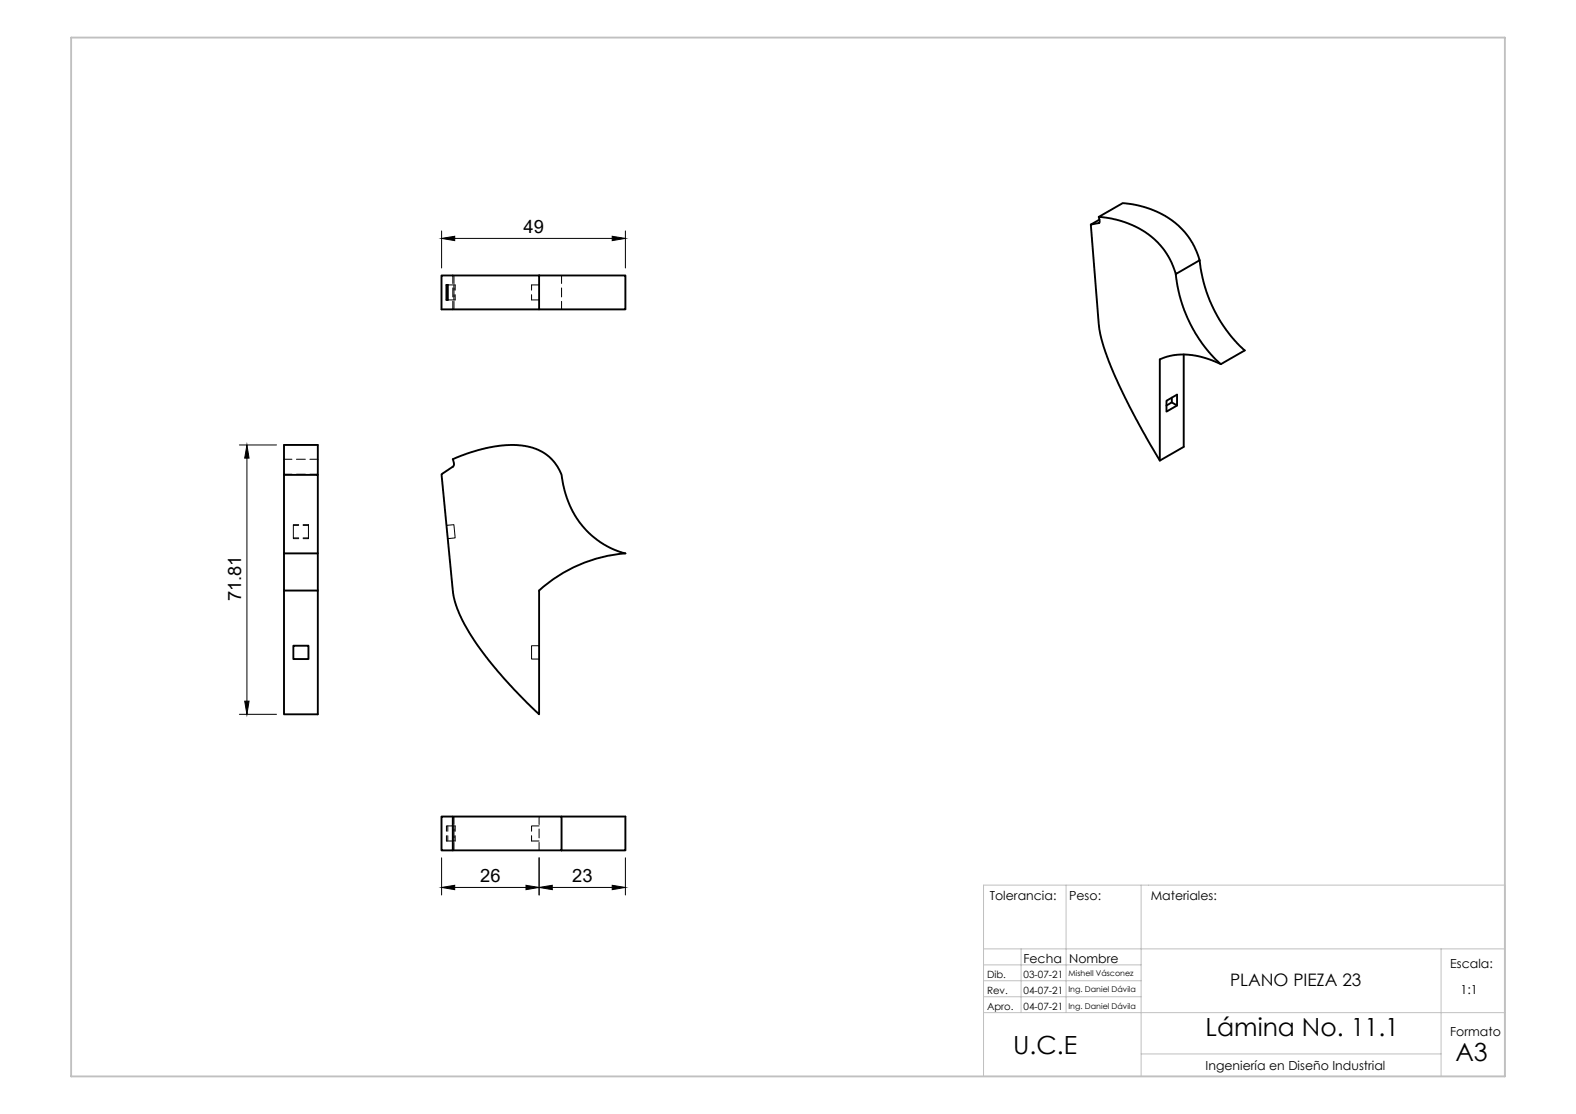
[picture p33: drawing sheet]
<svg xmlns="http://www.w3.org/2000/svg" width="420mm" height="297mm" viewBox="0 0 420 297" stroke-linecap="round" stroke-linejoin="round" font-family="sans-serif">
<defs><g id="words">
<g font-size="6.7">
<text x="270.1" y="281">U.C.E</text>
<text x="321.4" y="276.2">Lámina No. 11.1</text>
<text x="388" y="282.8">A3</text>
</g>
<g font-size="4.9">
<text x="139.6" y="62">49</text>
<text x="64.3" y="160.3" transform="rotate(-90 64.3 160.3)">71.81</text>
<text x="128" y="235.1">26</text>
<text x="152.5" y="235.1">23</text>
</g>
<text font-size="4.6" x="327.9" y="262.9">PLANO PIEZA 23</text>
<g font-size="3.3">
<text x="263.9" y="240">Tolerancia:</text>
<text x="285" y="240">Peso:</text>
<text x="306.8" y="240">Materiales:</text>
<text x="272.9" y="256.9">Fecha</text>
<text x="285" y="256.9">Nombre</text>
<text x="386.6" y="258.1">Escala:</text>
<text x="389.4" y="265.1">1:1</text>
<text x="386.6" y="276.2">Formato</text>
<text x="321.4" y="285.3">Ingeniería en Diseño Industrial</text>
</g>
<g font-size="2.7">
<text x="263.1" y="260.8">Dib.</text>
<text x="272.9" y="260.8">03-07-21</text>
<text x="263.1" y="265.1">Rev.</text>
<text x="263.1" y="269.3">Apro.</text>
<text x="272.9" y="265">04-07-21</text>
<text x="272.9" y="269.3">04-07-21</text>
</g>
<g font-size="2.1">
<text x="284.9" y="260.3">Mishell Vásconez</text>
<text x="284.9" y="264.6">Ing. Daniel Dávila</text>
<text x="284.9" y="268.9">Ing. Daniel Dávila</text>
</g>
</g></defs>
<!-- layer: Capa 1 -->
<path d="M262.2 236h139v51h-139zM284.2 236v34M304.2 236v51M262.2 253h139M262.2 257.3h42M272.2 253v17M384.2 253v34M262.2 270h139M262.2 261.5h42M262.2 265.8h42M304.2 281h80" fill="none" stroke="#c0c0c0" stroke-width=".27"/>
<path d="M19 10h382.2v277h-382.2z" fill="none" stroke="#c0c0c0" stroke-width=".5"/>
<g fill="none" stroke="#000" stroke-width=".27">
<path d="M117.7 63.6l3.5-.6v1.2zM117.7 61.6v9.9M119.4 76h1.9v1.4M120.7 73.5v2.1M120.7 76.8v2.4M121 76v4M121 73.5v2.1M121.2 63.6h42M121.3 78.6v1.4h-1.9M141.7 78.6v1.4h2M143.7 76h-2v1.4M149.7 73.5v2.1"/>
<path d="M149.7 76.8v2.4M163.2 63l3.5 .6-3.5 .6zM166.7 61.6v9.9M120.7 80.4v2.1M121 80.4v2.1M149.7 80.4v2.1M63.8 118.6h9.9M65.8 118.6l.6 3.6h-1.2zM65.8 122.2v64.8M75.7 122.5h2.1M75.7 126.5h2.1M79 122.5h2.4"/>
<path d="M79 126.5h2.4M79.6 139.9h-1.4v3.7h1.4M80.8 139.9h1.4v3.7h-1.4M82.6 122.5h2.1M82.6 126.5h2.1M78.2 143.4h1.4M78.2 140.1h1.4M80.8 143.4h1.4M80.8 140.1h1.4M119 140.1l2-.2 .3 3.5-1.9 .2M143.7 172.2h-2v3.5h2M63.8 190.5h9.9"/>
<path d="M65.2 187h1.2l-.6 3.5zM121 217.7v2.1M143.7 217.7v2.1M117.7 236.6l3.5-.5v1.1zM117.7 228.7v9.9M119 222.8v1.4h2v-1.4M119.4 220.2v1.4M119.4 222.8v1.4M121 220.2v3.2M121 224.6v2.1M121.2 236.6h19M121.3 221.6v-1.4h-2.3v1.4"/>
<path d="M121.3 222.8v1.4h-.3M140.2 236.1l3.5 .5-3.5 .6zM141.7 222.8v1.4h2M143.7 236.6l3.5-.5v1.1zM143.7 221.1v2.3M143.7 224.6v2.1M143.7 228.7v9.9M143.7 220.2h-2v1.4M147.2 236.6h16M163.2 236.1l3.5 .5-3.5 .6zM166.7 228.7v9.9"/>
</g>
<g fill="none" stroke="#000" stroke-width=".51">
<path d="M292.9 57.8l6.4-3.6 4.4 .6 4.7 1.6 2.3 1.2 2 1.4 3.1 2.9 1.4 1.8 1.2 2 1.4 3.7-6.3 3.7-1.3-3.3-1.4-2.5-2-2.5-2.5-2.2-3.4-2.1-3.1-1.3-3.5-.9zM292.9 57.8l.3 1.1-.2 .5-2.2 .5M293.1 58.6l-2.3 1.3 2.1 26.6 .7 3.9 2 5.9 2.7 6.3 4.6 9.1 6.3 11.1M119 76h.4v4h-.4zM143.7 73.5h23v9h-23zM143.7 73.5h-26v9h26M319.8 69.4l.5 3.1 .8 3.7 1 2.9 1.6 3.6 1.8 3.1 2 3 2.2 2.6 2.2 2-6.4 3.7-2-1.9-2.4-2.8-2.2-3.3-1.6-2.7-1.6-3.7-.9-2.9-.9-3.6-.4-3.1M315.6 94.5v24.7l-6.4 3.6v-27a17.6 17.6 0 0 1 14 .3l2.3 1M312.4 106v1.3l-1.4 .8M312.4 107.3l1.4 .8v-2.9l-2.8 1.7v2.9l2.8-1.7M75.7 126.6v21h9v9.9M84.7 126.6v-8h-9v8h9v21"/>
<path d="M75.7 147.6v9.9h9v33h-9v-33M143.7 157.4a38.8 38.8 0 0 1 23-9.8l-2.3-.8a23.6 23.6 0 0 1-14.6-19.7 12.1 12.1 0 0 0-11.9-8.4h-2.6a43 43 0 0 0-14.6 3.8 1.51 1.51 0 0 1 0 2l-3 2 3.1 31.6 .8 3.4 1.6 3.8 1.9 3.4 4.4 6.3 3.2 4 4.2 4.7 6.8 6.8v-33M78.2 172.2h4v3.5h-4zM120.7 217.7h-3v9h3M120.7 217.7h29v9h-29zM149.7 217.7h17v9h-17"/>
</g>
<path d="M117.7 63.6l3.5-.6v1.2zM163.2 63l3.5 .6-3.5 .6zM65.8 118.6l.6 3.6h-1.2zM65.2 187h1.2l-.6 3.5zM117.7 236.6l3.5-.5v1.1zM140.2 236.1l3.5 .5-3.5 .6zM143.7 236.6l3.5-.5v1.1zM163.2 236.1l3.5 .5-3.5 .6z" fill="#000"/>
<use href="#words"/>
</svg>
